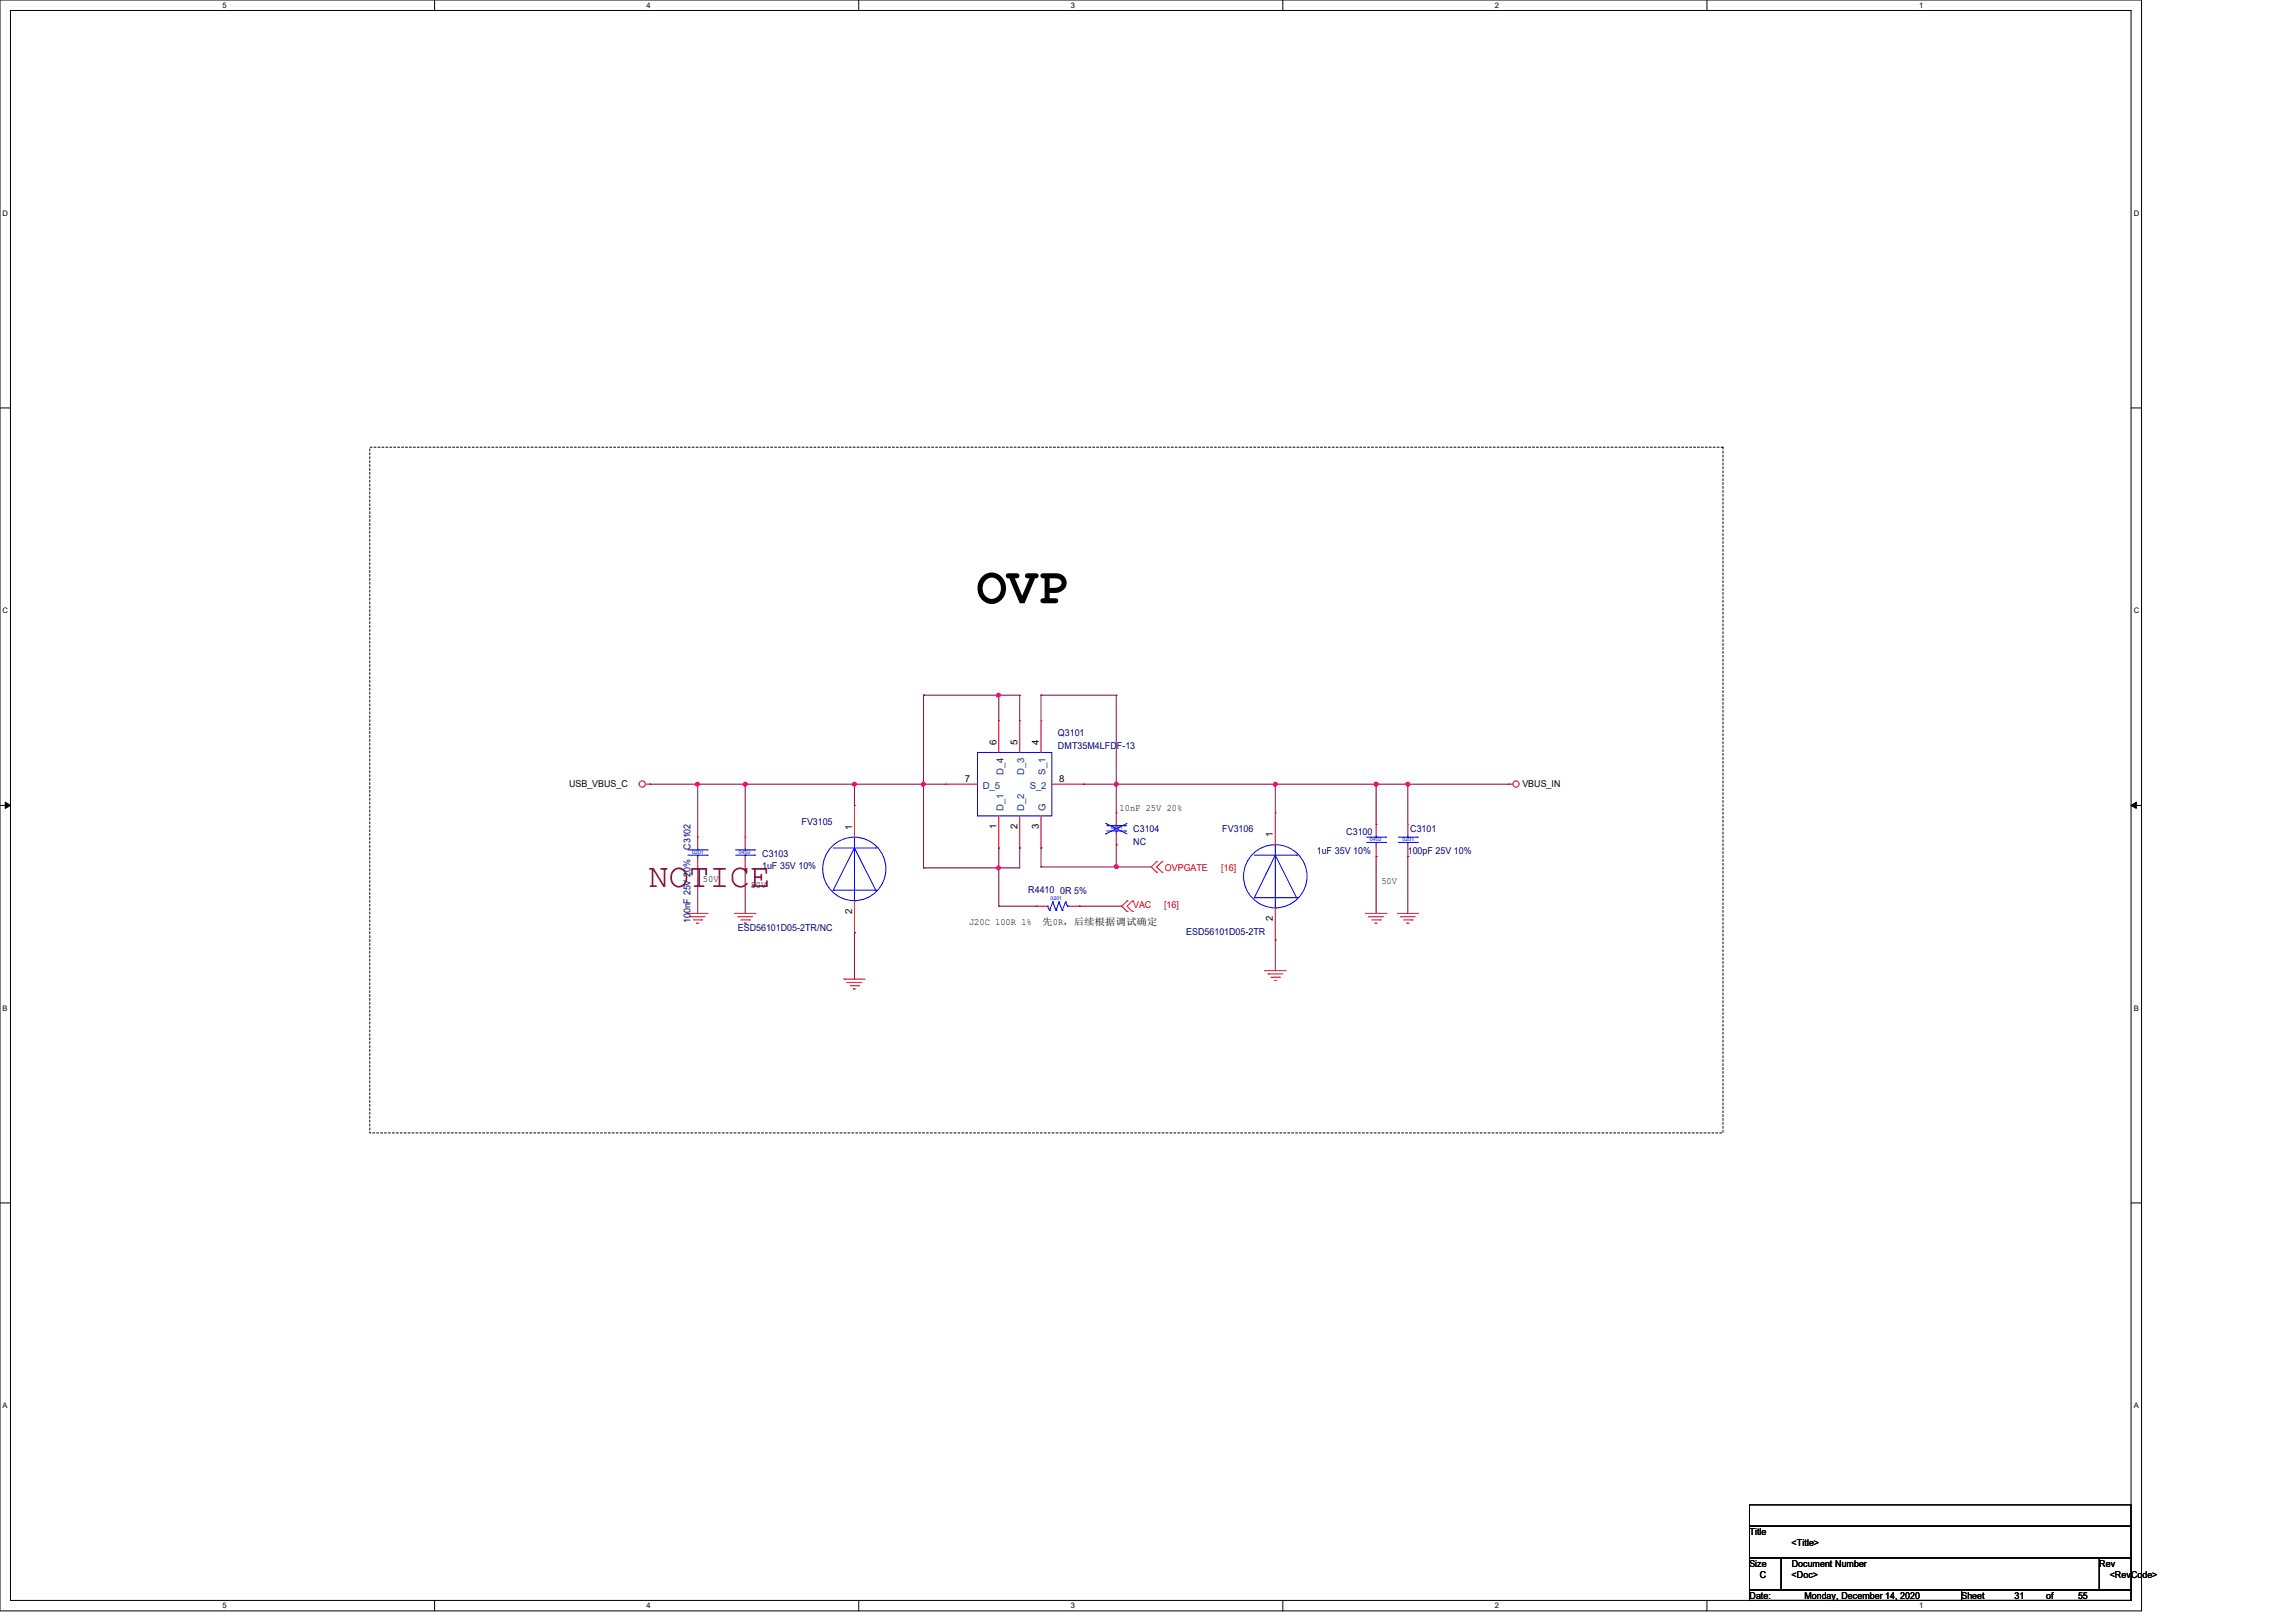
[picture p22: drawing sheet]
<svg xmlns="http://www.w3.org/2000/svg" width="297mm" height="210mm" viewBox="0 0 297 210" stroke-linecap="round" stroke-linejoin="round" font-family="sans-serif">
<defs><g id="words">
<text font-size="6.6" x="126.3" y="78.1">OVP</text>
<text font-size="4.4" fill="#800000" x="83.9" y="114.8">NOTICE</text>
<g font-size="1.2" fill="#000080">
<text x="136.9" y="95.2">Q3101</text>
<text x="136.9" y="96.9">DMT35M4LFDF-13</text>
<text x="103.7" y="106.7">FV3105</text>
<text x="146.6" y="107.7">C3104</text>
<text x="158.1" y="107.7">FV3106</text>
<text x="174.2" y="108">C3100</text>
<text x="182.4" y="107.7">C3101</text>
<text x="89.3" y="110" transform="rotate(-90 89.3 110)">C3102</text>
<text x="98.6" y="110.9">C3103</text>
<text x="98.6" y="112.5">1uF 35V 10%</text>
<text x="146.6" y="109.3">NC</text>
<text x="170.3" y="110.4">1uF 35V 10%</text>
<text x="182.1" y="110.4">100pF 25V 10%</text>
<text x="89.3" y="119.5" transform="rotate(-90 89.3 119.5)">100nF 25V 20%</text>
<text x="133" y="115.5">R4410</text>
<text x="137.2" y="115.7">0R 5%</text>
<text x="95.5" y="120.4">ESD56101D05-2TR/NC</text>
<text x="153.5" y="121">ESD56101D05-2TR</text>
</g>
<g font-size="1.2">
<text x="73.6" y="101.8">USB_VBUS_C</text>
<text x="124.8" y="101.2">7</text>
<text x="128.9" y="96.4" transform="rotate(-90 128.9 96.4)">6</text>
<text x="131.6" y="96.4" transform="rotate(-90 131.6 96.4)">5</text>
<text x="134.4" y="96.4" transform="rotate(-90 134.4 96.4)">4</text>
<text x="137" y="101.2">8</text>
<text x="196.9" y="101.8">VBUS_IN</text>
<text x="110.2" y="107.4" transform="rotate(-90 110.2 107.4)">1</text>
<text x="128.9" y="107.2" transform="rotate(-90 128.9 107.2)">1</text>
<text x="131.6" y="107.2" transform="rotate(-90 131.6 107.2)">2</text>
<text x="134.4" y="107.2" transform="rotate(-90 134.4 107.2)">3</text>
<text x="144.8" y="105">10nF 25V 20%</text>
<text x="164.7" y="108.3" transform="rotate(-90 164.7 108.3)">1</text>
<text x="90.9" y="114.2">50V</text>
<text x="97.1" y="114.8">50V</text>
<text x="110.2" y="118.2" transform="rotate(-90 110.2 118.2)">2</text>
<text x="125.4" y="119.6">J20C 100R 1%</text>
<text x="134.8" y="119.6">先0R，后续根据调试确定</text>
<text x="164.7" y="119.2" transform="rotate(-90 164.7 119.2)">2</text>
<text x="178.7" y="114.4">50V</text>
<text x="226.3" y="198.6">Title</text>
<text x="226.3" y="202.7">Size</text>
<text x="231.8" y="200">&lt;Title&gt;</text>
<text x="231.8" y="202.7">Document Number</text>
<text x="271.6" y="202.7">Rev</text>
<text x="226.3" y="206.9">Date:</text>
<text x="227.7" y="204.1">C</text>
<text x="231.8" y="204.1">&lt;Doc&gt;</text>
<text x="233.4" y="206.9">Monday, December 14, 2020</text>
<text x="253.7" y="206.9">Sheet</text>
<text x="260.6" y="206.9">31</text>
<text x="264.7" y="206.9">of</text>
<text x="268.8" y="206.9">55</text>
<text x="272.9" y="204.1">&lt;RevCode&gt;</text>
</g>
<g font-size="1.2" fill="#004080">
<text x="129.8" y="100.3" transform="rotate(-90 129.8 100.3)">D_4</text>
<text x="132.5" y="100.3" transform="rotate(-90 132.5 100.3)">D_3</text>
<text x="135.3" y="100.2" transform="rotate(-90 135.3 100.2)">S_1</text>
<text x="127.1" y="102.1">D_5</text>
<text x="129.8" y="104.9" transform="rotate(-90 129.8 104.9)">D_1</text>
<text x="132.5" y="104.9" transform="rotate(-90 132.5 104.9)">D_2</text>
<text x="133.2" y="102.1">S_2</text>
<text x="135.3" y="104.9" transform="rotate(-90 135.3 104.9)">G</text>
</g>
<g font-size="1.2" fill="#f00">
<text x="150.7" y="112.6">OVPGATE</text>
<text x="158" y="112.6">[16]</text>
<text x="146.6" y="117.6">VAC</text>
<text x="150.6" y="117.6">[16]</text>
</g>
<g font-size="1">
<text x="28.8" y="1">5</text>
<text x="83.7" y="1">4</text>
<text x="138.5" y="1">3</text>
<text x="193.4" y="1">2</text>
<text x="248.2" y="1">1</text>
<text x=".3" y="27.9">D</text>
<text x="276" y="27.9">D</text>
<text x=".3" y="79.4">C</text>
<text x="276" y="79.4">C</text>
<text x=".3" y="130.8">B</text>
<text x="276" y="130.8">B</text>
<text x=".3" y="182.2">A</text>
<text x="276" y="182.2">A</text>
<text x="28.8" y="208.1">5</text>
<text x="83.7" y="208.1">4</text>
<text x="138.5" y="208.1">3</text>
<text x="193.4" y="208.1">2</text>
<text x="248.2" y="208.1">1</text>
</g>
<g font-size=".7" fill="#00f">
<text x="143.7" y="107.3">0201</text>
<text x="89.5" y="110.5">0201</text>
<text x="95.6" y="110.5">0402</text>
<text x="177.2" y="108.8">0402</text>
<text x="181.4" y="108.8">0201</text>
<text x="135.9" y="116.5">0201</text>
</g>
</g></defs>
<path d="M0 0h277v208.4h-277zM1.4 1.4h274.3v205.7h-274.3z" fill="none" stroke="#000" stroke-width=".13"/>
<g fill="#fff">
<path d="M28.8 .1h.5v1.1h-.5z"/>
<path d="M28.8 207.2h.5v1.1h-.5z"/>
</g>
<path d="M56.2 0v1.4M56.2 207.1v1.3" fill="none" stroke="#000" stroke-width=".13"/>
<g fill="#fff">
<path d="M83.7 .1h.5v1.1h-.5z"/>
<path d="M83.7 207.2h.5v1.1h-.5z"/>
</g>
<path d="M111.1 0v1.4M111.1 207.1v1.3" fill="none" stroke="#000" stroke-width=".13"/>
<g fill="#fff">
<path d="M138.5 .1h.6v1.1h-.6z"/>
<path d="M138.5 207.2h.6v1.1h-.6z"/>
</g>
<path d="M165.9 0v1.4M165.9 207.1v1.3" fill="none" stroke="#000" stroke-width=".13"/>
<g fill="#fff">
<path d="M193.4 .1h.5v1.1h-.5z"/>
<path d="M193.4 207.2h.5v1.1h-.5z"/>
</g>
<path d="M220.8 0v1.4M220.8 207.1v1.3" fill="none" stroke="#000" stroke-width=".13"/>
<g fill="#fff">
<path d="M248.2 .1h.6v1.1h-.6z"/>
<path d="M248.2 207.2h.6v1.1h-.6z"/>
<path d="M.3 27.1h.8v1.1h-.8z"/>
<path d="M276 27.1h.7v1.1h-.7z"/>
<path d="M.3 78.5h.8v1.1h-.8z"/>
<path d="M276 78.5h.7v1.1h-.7z"/>
</g>
<path d="M0 52.8h1.4M275.7 52.8h1.3" fill="none" stroke="#000" stroke-width=".13"/>
<g fill="#fff">
<path d="M.3 129.9h.7v1.1h-.7z"/>
<path d="M276 129.9h.6v1.1h-.6z"/>
</g>
<path d="M0 104.2h1.4M275.7 104.2h1.3" fill="none" stroke="#000" stroke-width=".13"/>
<path d="M.7 103.8l.7 .4-.7 .4zM275.7 104.2l.7-.4v.8z" fill="#000" stroke="#000" stroke-width=".13"/>
<g fill="#fff">
<path d="M.3 181.4h.7v1.1h-.7z"/>
<path d="M276 181.4h.6v1.1h-.6z"/>
</g>
<path d="M0 155.7h1.4M275.7 155.7h1.3M226.3 194.7h49.4v2.8h-49.4zM226.3 197.5h49.4v4.1h-49.4zM226.3 201.6h4.1v4.1h-4.1zM226.3 205.7h27.4v1.4h-27.4zM230.4 201.6h41.2v4.1h-41.2zM253.7 205.7h22v1.4h-22zM271.6 201.6h4.1v4.1h-4.1z" fill="none" stroke="#000" stroke-width=".13"/>
<path d="M47.8 57.9h175.1v88.7h-175.1z" fill="none" stroke="#000" stroke-width=".13" stroke-dasharray=".3"/>
<g fill="none" stroke="#f00" stroke-width=".13">
<path d="M129.2 93.3h.1M129.2 93.3v4.1M131.9 93.3h.1M131.9 93.3v4.1M134.7 93.3h.1M134.7 93.3v4.1M83.5 101.5h.6M84.1 101.5h.1M88.9 118.2h.1M88.9 118.2h2.7M89.3 118.6h.1M89.3 118.6h1.9"/>
<path d="M89.7 119h1.1M90.1 119.5h.1M90.1 119.5h.3M90.3 108.3h.1M90.3 112.4h.1M90.3 108.3v1.4M90.3 111.1v1.3M90.8 119h.1M95 118.2h.1M95 118.2h2.8M95.5 118.6h.1M95.5 118.6h1.9"/>
<path d="M95.8 119h1.1M96.3 119.5h.1M96.3 119.5h.3M96.4 108.3h.1M96.4 112.4h.1M96.4 108.3v1.4M96.4 111.1v1.3M96.9 119h.1M110.5 104.2h.1M110.5 104.2v4.1M110.5 116.6v4.1M122.3 101.5h.1"/>
<path d="M122.3 101.5h4.1M129.2 109.7h.1M129.2 105.6v4.1M131.9 109.7h.1M131.9 105.6v4.1M134.1 117.3h.1M134.1 117.3h1.4M134.7 109.7h.1M134.7 105.6v4.1M136.1 101.5h4.1M138.3 117.3h1.3M139.6 117.3h.1"/>
<path d="M140.2 101.5h.1M144.4 105.2h.1M144.4 109.3h.1M144.4 105.2v1.4M144.4 107.9v1.4M145.8 116.6h.1M145.8 117.9h.1M145.8 116.6l-.7 .7 .7 .6M146.5 117.9h.1M146.5 116.6h.1M146.5 116.6l-.7 .7 .7 .6M149.6 111.5h.1"/>
<path d="M149.6 112.9h.1M149.6 111.5l-.7 .7 .7 .7M150.3 112.9h.1M150.3 111.5h.1M150.3 111.5l-.7 .7 .7 .7M165 105.2h.1M165 105.2v4.1M165 117.5v4.1M176.7 118.2h.1M176.7 118.2h2.7M177 118.6h.1M177 118.6h2"/>
<path d="M177.5 119h1.1M177.9 119.5h.1M177.9 119.5h.2M178 106.7h.1M178 110.8h.1M178 106.7v1.4M178 109.4v1.4M178.6 119h.1M180.8 118.2h.1M180.8 118.2h2.7M181.2 118.6h.1M181.2 118.6h1.9"/>
<path d="M181.6 119h1.1M182 119.5h.1M182 119.5h.3M182.1 106.7h.1M182.1 110.8h.1M182.1 106.7v1.4M182.1 109.4v1.4M182.7 119h.1M195.2 101.5h.1M195.2 101.5h.5M109.2 126.7h.1M109.2 126.7h2.7"/>
<path d="M109.6 127.1h.1M109.6 127.1h1.9M110 127.6h1.1M110.4 128h.1M110.4 128h.3M110.5 120.7h.1M111.1 127.6h.1M163.6 125.6h.1M163.6 125.6h2.8M164 126h.1M164 126h1.9M164.4 126.4h1.1"/>
<path d="M164.8 126.9h.1M164.8 126.9h.3M165 121.6h.1M165.5 126.4h.1"/>
<circle cx="83.1" cy="101.5" r=".4"/>
<circle cx="196.1" cy="101.5" r=".4"/>
</g>
<g fill="none" stroke="#00f" stroke-width=".13">
<path d="M126.4 97.4h9.7v8.2h-9.7zM89 110.7h2.5M89 110h2.5M90.3 110h.1M90.3 110.7h.1M90.3 109.7v.3M90.3 110.7v.4M91.5 110.7h.1M91.5 110h.1M95.2 110.7h2.4M95.2 110h2.4M96.4 110h.1"/>
<path d="M96.4 110.7h.1M96.4 109.7v.3M96.4 110.7v.4M97.6 110.7h.1M97.6 110h.1M107.8 115.2h.1M107.8 109.7h5.5M107.8 115.2l2.7-5.5 2.8 5.5M107.8 115.2h5.5M110.5 116.6h.1M110.5 108.3v8.3M113.3 109.7h.1"/>
<path d="M113.3 115.2h.1M135.5 117.3h.1M135.5 117.3l.3 .5M135.8 117.8h.1M136.2 116.7h.1M136.2 116.7l.4 1.1M136.2 116.7l-.4 1.1M136.6 117.8h.1M137 116.7h.1M137 116.7l.4 1.1M137 116.7l-.4 1.1M137.4 117.8h.1"/>
<path d="M137.8 116.7h.1M137.8 116.7l.3 .6M137.8 116.7l-.4 1.1M138.1 117.3h.1M138.1 117.3h.2M143 107.9h.1M143 106.6h.1M143 106.6l2.8 1.3M143.2 107.5h2.4M143.2 106.8h2.4M144.4 106.8h.1M144.4 107.5h.1"/>
<path d="M144.4 106.6v.2M144.4 107.5v.4M145.6 107.5h.1M145.6 106.8h.1M145.8 106.6l-2.8 1.3M162.3 116.2h.1M162.3 110.7h5.4M162.3 116.2l2.7-5.5 2.7 5.5M162.3 116.2h5.4M165 117.5h.1M165 109.3v8.2M167.7 110.7h.1"/>
<path d="M167.7 116.2h.1M176.8 109h2.4M176.8 108.3h2.4M178 108.3h.1M178 109h.1M178 108.1v.2M178 109v.4M179.2 109h.1M179.2 108.3h.1M180.9 109h2.4M180.9 108.3h2.4M182.1 108.3h.1"/>
<path d="M182.1 109h.1M182.1 108.1v.2M182.1 109v.4M183.3 109h.1M183.3 108.3h.1"/>
<circle cx="110.5" cy="112.4" r="4.1"/>
<circle cx="165" cy="113.4" r="4.1"/>
</g>
<g fill="none" stroke="#800040" stroke-width=".13">
<path d="M119.5 90h.1M119.5 90v22.3M119.5 90h12.4M129.2 90h.1M129.2 90v3.3M131.9 90h.1M131.9 90v3.3M134.7 90h.1M134.7 90h9.7M134.7 90v3.3M144.4 90h.1M144.4 90v15.2"/>
<path d="M84.1 101.5h.1M84.1 101.5h38.2M90.3 101.5h.1M90.3 112.4h.1M90.3 101.5v6.8M90.3 112.4v5.8M96.4 101.5h.1M96.4 112.4h.1M96.4 101.5v6.8M96.4 112.4v5.8M110.5 101.5h.1M110.5 101.5v2.7"/>
<path d="M119.5 101.5h.1M119.5 112.3h.1M129.2 109.7h.1M129.2 112.3h.1M129.2 117.3h.1M129.2 109.7v7.6M129.2 117.3h4.9M131.9 109.7h.1M131.9 109.7v2.6h-12.4M134.7 109.7h.1M134.7 112.2h.1M134.7 109.7v2.5"/>
<path d="M134.7 112.2h14.2M139.6 117.3h.1M139.6 117.3h5.5M140.2 101.5h.1M140.2 101.5h55M144.4 101.5h.1M144.4 109.3h.1M144.4 112.2h.1M144.4 109.3v2.9M165 101.5h.1M165 101.5v3.7M178 101.5h.1"/>
<path d="M178 110.8h.1M178 101.5v5.2M178 110.8v7.4M182.1 101.5h.1M182.1 110.8h.1M182.1 101.5v5.2M182.1 110.8v7.4M110.5 120.7h.1M110.5 120.7v6M165 121.6h.1M165 121.6v4"/>
</g>
<g fill="#f0f" stroke="#f0f" stroke-width=".13">
<circle cx="90.2" cy="101.5" r=".25"/>
<circle cx="96.4" cy="101.5" r=".25"/>
<circle cx="165" cy="101.5" r=".25"/>
<circle cx="178" cy="101.5" r=".25"/>
<circle cx="182.1" cy="101.5" r=".25"/>
<circle cx="129.2" cy="90" r=".25"/>
<circle cx="144.4" cy="101.5" r=".25"/>
<circle cx="110.5" cy="101.5" r=".25"/>
<circle cx="119.4" cy="101.5" r=".25"/>
<circle cx="129.2" cy="112.3" r=".25"/>
<circle cx="144.4" cy="112.1" r=".25"/>
</g>
<use href="#words"/>
</svg>
